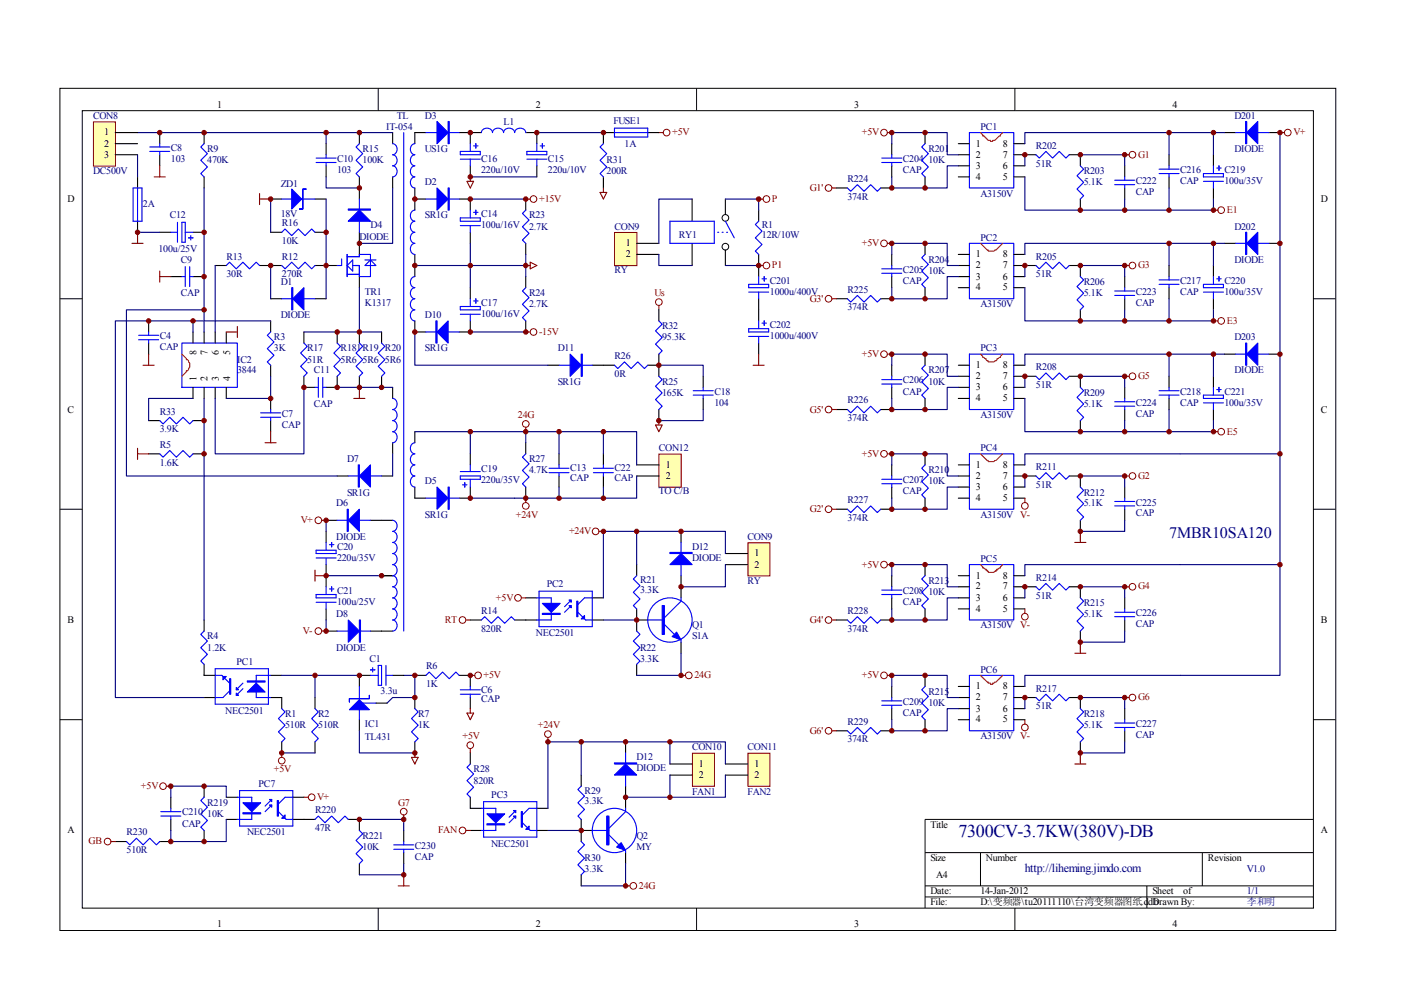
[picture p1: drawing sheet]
<svg xmlns="http://www.w3.org/2000/svg" width="297mm" height="210mm" viewBox="0 0 297 210" stroke-linecap="round" stroke-linejoin="round" font-family="sans-serif">
<defs><g id="words">
<text font-size="3.8" fill="#000080" x="203.2" y="177.5">7300CV-3.7KW(380V)-DB</text>
<text font-size="3.4" fill="#000080" x="247.9" y="114.1">7MBR10SA120</text>
<text font-size="2.5" fill="#000080" x="217.3" y="184.8">http://liheming.jimdo.com</text>
<g font-size="2.1">
<text x="46.1" y="22.9">1</text>
<text x="113.6" y="22.9">2</text>
<text x="181.1" y="22.9">3</text>
<text x="248.6" y="22.9">4</text>
<text x="22.1" y="28.7">1</text>
<text x="22.1" y="31.1">2</text>
<text x="22.1" y="33.5">3</text>
<text x="206.9" y="31.1">1</text>
<text x="206.9" y="33.5">2</text>
<text x="206.9" y="35.7">3</text>
<text x="212.6" y="35.7">6</text>
<text x="212.6" y="33.5">7</text>
<text x="212.6" y="31.1">8</text>
<text x="206.9" y="38.1">4</text>
<text x="212.6" y="38.1">5</text>
<text x="14.3" y="42.8">D</text>
<text x="280.1" y="42.8">D</text>
<text x="132.7" y="52.2">1</text>
<text x="132.7" y="54.5">2</text>
<text x="206.9" y="54.5">1</text>
<text x="206.9" y="56.9">2</text>
<text x="206.9" y="59.3">3</text>
<text x="212.6" y="59.3">6</text>
<text x="212.6" y="56.9">7</text>
<text x="212.6" y="54.5">8</text>
<text x="206.9" y="61.6">4</text>
<text x="212.6" y="61.6">5</text>
<text x="41.7" y="75.3" transform="rotate(-90 41.7 75.3)">8</text>
<text x="44" y="75.3" transform="rotate(-90 44 75.3)">7</text>
<text x="46.4" y="75.3" transform="rotate(-90 46.4 75.3)">6</text>
<text x="48.8" y="75.3" transform="rotate(-90 48.8 75.3)">5</text>
<text x="41.7" y="80.7" transform="rotate(-90 41.7 80.7)">1</text>
<text x="44" y="80.7" transform="rotate(-90 44 80.7)">2</text>
<text x="46.4" y="80.7" transform="rotate(-90 46.4 80.7)">3</text>
<text x="48.8" y="80.7" transform="rotate(-90 48.8 80.7)">4</text>
<text x="206.9" y="78.1">1</text>
<text x="206.9" y="80.4">2</text>
<text x="206.9" y="82.7">3</text>
<text x="212.6" y="82.7">6</text>
<text x="212.6" y="80.4">7</text>
<text x="212.6" y="78.1">8</text>
<text x="14.3" y="87.5">C</text>
<text x="206.9" y="85.1">4</text>
<text x="212.6" y="85.1">5</text>
<text x="280.1" y="87.5">C</text>
<text x="141.1" y="99.2">1</text>
<text x="141.1" y="101.5">2</text>
<text x="206.9" y="99.2">1</text>
<text x="206.9" y="101.5">2</text>
<text x="212.6" y="101.5">7</text>
<text x="212.6" y="99.2">8</text>
<text x="206.9" y="103.9">3</text>
<text x="206.9" y="106.2">4</text>
<text x="212.6" y="106.2">5</text>
<text x="212.6" y="103.9">6</text>
<text x="159.9" y="118">1</text>
<text x="159.9" y="120.3">2</text>
<text x="206.9" y="122.7">1</text>
<text x="206.9" y="125">2</text>
<text x="212.6" y="125">7</text>
<text x="212.6" y="122.7">8</text>
<text x="206.9" y="127.4">3</text>
<text x="206.9" y="129.7">4</text>
<text x="212.6" y="129.7">5</text>
<text x="212.6" y="127.4">6</text>
<text x="14.3" y="132.1">B</text>
<text x="280.1" y="132.1">B</text>
<text x="206.9" y="146.1">1</text>
<text x="206.9" y="148.5">2</text>
<text x="212.6" y="148.5">7</text>
<text x="212.6" y="146.1">8</text>
<text x="206.9" y="150.9">3</text>
<text x="206.9" y="153.2">4</text>
<text x="212.6" y="153.2">5</text>
<text x="212.6" y="150.9">6</text>
<text x="148.2" y="162.6">1</text>
<text x="148.2" y="164.9">2</text>
<text x="159.9" y="162.6">1</text>
<text x="159.9" y="164.9">2</text>
<text x="14.3" y="176.7">A</text>
<text x="197.3" y="175.5">Title</text>
<text x="280.1" y="176.7">A</text>
<text x="197.3" y="182.6">Size</text>
<text x="209" y="182.6">Number</text>
<text x="256.1" y="182.6">Revision</text>
<text x="197.3" y="189.6">Date:</text>
<text x="197.3" y="192">File:</text>
<text x="198.5" y="186.1">A4</text>
<text x="207.9" y="189.6">14-Jan-2012</text>
<text x="207.9" y="192">D:\变频器\tu20111110\台湾变频器图纸.ddb</text>
<text x="244.3" y="189.6">Sheet</text>
<text x="244.3" y="192">Drawn By:</text>
<text x="250.9" y="189.6">of</text>
<text x="46.1" y="196.6">1</text>
<text x="113.6" y="196.6">2</text>
<text x="181.1" y="196.6">3</text>
<text x="248.6" y="196.6">4</text>
</g>
<g font-size="2.1" fill="#000080">
<text x="19.7" y="25.2">CON8</text>
<text x="81.9" y="27.5">IT-054</text>
<text x="84.2" y="25.2">TL</text>
<text x="90.1" y="25.2">D3</text>
<text x="106.8" y="26.6">L1</text>
<text x="130" y="26.3">FUSE1</text>
<text x="207.9" y="27.5">PC1</text>
<text x="261.7" y="25.2">D201</text>
<text x="36.2" y="32">C8</text>
<text x="36.2" y="34.4">103</text>
<text x="43.9" y="32.3">R9</text>
<text x="43.9" y="34.6">470K</text>
<text x="71.5" y="34.4">C10</text>
<text x="76.9" y="32.3">R15</text>
<text x="76.9" y="34.6">100K</text>
<text x="90.1" y="32.3">US1G</text>
<text x="102" y="34.4">C16</text>
<text x="116.2" y="34.4">C15</text>
<text x="128.6" y="34.6">R31</text>
<text x="132.4" y="31.1">1A</text>
<text x="191.4" y="34.4">C204</text>
<text x="196.8" y="32.3">R201</text>
<text x="196.8" y="34.6">10K</text>
<text x="219.6" y="31.5">R202</text>
<text x="219.6" y="35.3">51R</text>
<text x="261.7" y="32.3">DIODE</text>
<text x="19.7" y="36.9">DC500V</text>
<text x="59.5" y="39.6">ZD1</text>
<text x="71.5" y="36.7">103</text>
<text x="90.1" y="39.3">D2</text>
<text x="102" y="36.7">220u/10V</text>
<text x="116.2" y="36.7">220u/10V</text>
<text x="128.6" y="36.9">200R</text>
<text x="179.7" y="38.6">R224</text>
<text x="191.4" y="36.7">CAP</text>
<text x="207.9" y="41.7">A3150V</text>
<text x="229.8" y="36.9">R203</text>
<text x="229.8" y="39.3">5.1K</text>
<text x="240.8" y="39">C222</text>
<text x="240.8" y="41.4">CAP</text>
<text x="250.2" y="36.7">C216</text>
<text x="250.2" y="39">CAP</text>
<text x="259.6" y="36.7">C219</text>
<text x="259.6" y="39">100u/35V</text>
<text x="30.3" y="43.8">2A</text>
<text x="36" y="46.3">C12</text>
<text x="59.5" y="46.1">18V</text>
<text x="90.1" y="46.3">SR1G</text>
<text x="102" y="46.1">C14</text>
<text x="112.2" y="46.3">R23</text>
<text x="179.7" y="42.3">374R</text>
<text x="33.6" y="53.4">100u/25V</text>
<text x="59.8" y="48">R16</text>
<text x="59.8" y="51.7">10K</text>
<text x="76.2" y="50.8">DIODE</text>
<text x="78.6" y="48.4">D4</text>
<text x="102" y="48.4">100u/16V</text>
<text x="112.2" y="48.7">2.7K</text>
<text x="130.3" y="48.7">CON9</text>
<text x="143.9" y="50.6">RY1</text>
<text x="161.5" y="48.4">R1</text>
<text x="161.5" y="50.6">12R/10W</text>
<text x="207.9" y="51.1">PC2</text>
<text x="261.7" y="48.7">D202</text>
<text x="38.4" y="55.7">C9</text>
<text x="48" y="55">R13</text>
<text x="48" y="58.8">30R</text>
<text x="59.8" y="55">R12</text>
<text x="59.8" y="58.8">270R</text>
<text x="130.3" y="57.8">RY</text>
<text x="191.4" y="57.8">C205</text>
<text x="196.8" y="55.7">R204</text>
<text x="196.8" y="58.1">10K</text>
<text x="219.6" y="55">R205</text>
<text x="219.6" y="58.8">51R</text>
<text x="261.7" y="55.7">DIODE</text>
<text x="38.4" y="62.8">CAP</text>
<text x="59.5" y="60.5">D1</text>
<text x="77.4" y="62.5">TR1</text>
<text x="77.4" y="64.9">K1317</text>
<text x="102" y="64.9">C17</text>
<text x="112.2" y="62.8">R24</text>
<text x="112.2" y="65.1">2.7K</text>
<text x="163.2" y="60.2">C201</text>
<text x="163.2" y="62.5">1000u/400V</text>
<text x="179.7" y="62.1">R225</text>
<text x="179.7" y="65.8">374R</text>
<text x="191.4" y="60.2">CAP</text>
<text x="207.9" y="65.1">A3150V</text>
<text x="229.8" y="60.5">R206</text>
<text x="229.8" y="62.8">5.1K</text>
<text x="240.8" y="62.5">C223</text>
<text x="240.8" y="64.9">CAP</text>
<text x="250.2" y="60.2">C217</text>
<text x="250.2" y="62.5">CAP</text>
<text x="259.6" y="60.2">C220</text>
<text x="259.6" y="62.5">100u/35V</text>
<text x="33.9" y="71.9">C4</text>
<text x="59.5" y="67.5">DIODE</text>
<text x="90.1" y="67.5">D10</text>
<text x="102" y="67.2">100u/16V</text>
<text x="140.4" y="69.8">R32</text>
<text x="163.2" y="69.6">C202</text>
<text x="163.2" y="71.9">1000u/400V</text>
<text x="33.9" y="74.3">CAP</text>
<text x="50.3" y="76.9">IC2</text>
<text x="58.1" y="72.2">R3</text>
<text x="58.1" y="74.5">3K</text>
<text x="65.1" y="74.5">R17</text>
<text x="65.1" y="76.9">51R</text>
<text x="72.2" y="74.5">R181R19 R20</text>
<text x="72.2" y="76.9">5R6</text>
<text x="76.9" y="76.9">5R6</text>
<text x="81.6" y="76.9">5R6</text>
<text x="90.1" y="74.5">SR1G</text>
<text x="118.3" y="74.5">D11</text>
<text x="130.3" y="76.1">R26</text>
<text x="140.4" y="72.2">95.3K</text>
<text x="207.9" y="74.5">PC3</text>
<text x="261.7" y="72.2">D203</text>
<text x="50.3" y="79.2">3844</text>
<text x="66.5" y="79.2">C11</text>
<text x="118.3" y="81.5">SR1G</text>
<text x="130.3" y="79.9">0R</text>
<text x="140.4" y="81.5">R25</text>
<text x="140.4" y="83.9">165K</text>
<text x="151.5" y="83.7">C18</text>
<text x="191.4" y="81.3">C206</text>
<text x="191.4" y="83.7">CAP</text>
<text x="196.8" y="79.2">R207</text>
<text x="196.8" y="81.5">10K</text>
<text x="219.6" y="78.5">R208</text>
<text x="219.6" y="82.3">51R</text>
<text x="229.8" y="83.9">R209</text>
<text x="250.2" y="83.7">C218</text>
<text x="259.6" y="83.7">C221</text>
<text x="261.7" y="79.2">DIODE</text>
<text x="33.9" y="87.9">R33</text>
<text x="59.8" y="88.4">C7</text>
<text x="66.5" y="86.3">CAP</text>
<text x="151.5" y="86">104</text>
<text x="179.7" y="85.5">R226</text>
<text x="179.7" y="89.3">374R</text>
<text x="207.9" y="88.6">A3150V</text>
<text x="229.8" y="86.3">5.1K</text>
<text x="240.8" y="86">C224</text>
<text x="240.8" y="88.4">CAP</text>
<text x="250.2" y="86">CAP</text>
<text x="259.6" y="86">100u/35V</text>
<text x="33.9" y="91.6">3.9K</text>
<text x="33.9" y="94.9">R5</text>
<text x="59.8" y="90.7">CAP</text>
<text x="139.7" y="95.7">CON12</text>
<text x="207.9" y="95.7">PC4</text>
<text x="33.9" y="98.7">1.6K</text>
<text x="73.6" y="98">D7</text>
<text x="102" y="100.1">C19</text>
<text x="112.2" y="98">R27</text>
<text x="112.2" y="100.3">4.7K</text>
<text x="120.9" y="99.9">C13</text>
<text x="130.3" y="99.9">C22</text>
<text x="196.8" y="100.3">R210</text>
<text x="219.6" y="99.7">R211</text>
<text x="71.3" y="107.4">D6</text>
<text x="73.6" y="105.1">SR1G</text>
<text x="90.1" y="102.7">D5</text>
<text x="102" y="102.5">220u/35V</text>
<text x="120.9" y="102">CAP</text>
<text x="130.3" y="102">CAP</text>
<text x="139.7" y="104.8">TO C/B</text>
<text x="179.7" y="106.7">R227</text>
<text x="191.4" y="102.5">C207</text>
<text x="191.4" y="104.8">CAP</text>
<text x="196.8" y="102.7">10K</text>
<text x="219.6" y="103.4">51R</text>
<text x="229.8" y="105.1">R212</text>
<text x="229.8" y="107.4">5.1K</text>
<text x="240.8" y="107.2">C225</text>
<text x="90.1" y="109.7">SR1G</text>
<text x="179.7" y="110.4">374R</text>
<text x="207.9" y="109.7">A3150V V-</text>
<text x="240.8" y="109.5">CAP</text>
<text x="71.3" y="114.5">DIODE</text>
<text x="71.5" y="116.6">C20</text>
<text x="71.5" y="118.9">220u/35V</text>
<text x="146.7" y="116.6">D12</text>
<text x="146.7" y="118.9">DIODE</text>
<text x="158.5" y="114.5">CON9</text>
<text x="207.9" y="119.1">PC5</text>
<text x="71.5" y="125.9">C21</text>
<text x="115.9" y="124.6">PC2</text>
<text x="135.7" y="123.6">R21</text>
<text x="135.7" y="125.7">3.3K</text>
<text x="158.5" y="123.9">RY</text>
<text x="191.4" y="125.9">C208</text>
<text x="196.8" y="123.9">R213</text>
<text x="219.6" y="123.1">R214</text>
<text x="71.3" y="130.9">D8</text>
<text x="71.5" y="128.3">100u/25V</text>
<text x="102" y="130.1">R14</text>
<text x="179.7" y="130.1">R228</text>
<text x="191.4" y="128.3">CAP</text>
<text x="196.8" y="126.2">10K</text>
<text x="219.6" y="126.9">51R</text>
<text x="229.8" y="128.5">R215</text>
<text x="229.8" y="130.9">5.1K</text>
<text x="240.8" y="130.7">C226</text>
<text x="43.9" y="135.6">R4</text>
<text x="43.9" y="137.9">1.2K</text>
<text x="71.3" y="137.9">DIODE</text>
<text x="102" y="134">820R</text>
<text x="113.6" y="134.9">NEC2501</text>
<text x="135.7" y="137.9">R22</text>
<text x="146.7" y="133.2">Q1</text>
<text x="146.7" y="135.6">S1A</text>
<text x="179.7" y="134">374R</text>
<text x="207.9" y="133.2">A3150V V-</text>
<text x="240.8" y="133">CAP</text>
<text x="50.1" y="141">PC1</text>
<text x="78.3" y="140.3">C1</text>
<text x="90.3" y="141.9">R6</text>
<text x="135.7" y="140.3">3.3K</text>
<text x="207.9" y="142.6">PC6</text>
<text x="80.7" y="147.1">3.3u</text>
<text x="90.3" y="145.7">1K</text>
<text x="102" y="146.8">C6</text>
<text x="102" y="148.9">CAP</text>
<text x="191.4" y="149.5">C209</text>
<text x="196.8" y="147.3">R215</text>
<text x="196.8" y="149.7">10K</text>
<text x="219.6" y="146.7">R217</text>
<text x="47.8" y="151.3">NEC2501</text>
<text x="60.5" y="152">R1</text>
<text x="60.5" y="154.4">510R</text>
<text x="67.5" y="152">R2</text>
<text x="67.5" y="154.4">510R</text>
<text x="77.4" y="154.1">IC1</text>
<text x="88.6" y="152">R7</text>
<text x="88.6" y="154.4">1K</text>
<text x="179.7" y="153.7">R229</text>
<text x="191.4" y="151.8">CAP</text>
<text x="219.6" y="150.4">51R</text>
<text x="229.8" y="152">R218</text>
<text x="229.8" y="154.4">5.1K</text>
<text x="240.8" y="154.1">C227</text>
<text x="77.4" y="157">TL431</text>
<text x="135" y="161.2">D12</text>
<text x="146.7" y="159.1">CON10</text>
<text x="158.5" y="159.1">CON11</text>
<text x="179.7" y="157.4">374R</text>
<text x="207.9" y="156.7">A3150V V-</text>
<text x="240.8" y="156.5">CAP</text>
<text x="54.8" y="166.8">PC7</text>
<text x="100.4" y="163.8">R28</text>
<text x="100.4" y="166.1">820R</text>
<text x="135" y="163.5">DIODE</text>
<text x="38.6" y="172.9">C210</text>
<text x="43.9" y="170.8">R219</text>
<text x="43.9" y="173.2">10K</text>
<text x="66.8" y="172.5">R220</text>
<text x="104.1" y="169.2">PC3</text>
<text x="124" y="168.2">R29</text>
<text x="124" y="170.4">3.3K</text>
<text x="146.7" y="168.5">FAN1</text>
<text x="158.5" y="168.5">FAN2</text>
<text x="26.8" y="177.1">R230</text>
<text x="38.6" y="175.3">CAP</text>
<text x="52.4" y="177.1">NEC2501</text>
<text x="66.8" y="176.2">47R</text>
<text x="76.9" y="177.9">R221</text>
<text x="104.1" y="179.5">NEC2501</text>
<text x="135" y="177.9">Q2</text>
<text x="26.8" y="180.9">510R</text>
<text x="76.9" y="180.2">10K</text>
<text x="88" y="180">C230</text>
<text x="88" y="182.3">CAP</text>
<text x="124" y="182.6">R30</text>
<text x="124" y="184.9">3.3K</text>
<text x="135" y="180.2">MY</text>
<text x="264.3" y="184.9">V1.0</text>
<text x="264.3" y="189.6">1/1</text>
<text x="264.3" y="192">李和明</text>
</g>
<g font-size="2.1" fill="#800000">
<text x="142.5" y="28.7">+5V</text>
<text x="182.7" y="28.7">+5V</text>
<text x="274.2" y="28.7">V+</text>
<text x="241.3" y="33.5">G1</text>
<text x="171.7" y="40.5">G1'</text>
<text x="114.3" y="42.8">+15V</text>
<text x="163.7" y="42.8">P</text>
<text x="260.1" y="45.1">E1</text>
<text x="182.7" y="52.2">+5V</text>
<text x="163.7" y="56.9">P1</text>
<text x="241.3" y="56.9">G3</text>
<text x="138.8" y="62.8">Us</text>
<text x="171.7" y="63.9">G3'</text>
<text x="114.3" y="71">-15V</text>
<text x="260.1" y="68.7">E3</text>
<text x="182.7" y="75.7">+5V</text>
<text x="241.3" y="80.4">G5</text>
<text x="109.8" y="88.6">24G</text>
<text x="171.7" y="87.5">G5'</text>
<text x="260.1" y="92.1">E5</text>
<text x="182.7" y="96.9">+5V</text>
<text x="241.3" y="101.5">G2</text>
<text x="63.8" y="110.9">V+</text>
<text x="109.4" y="109.7">+24V</text>
<text x="120.6" y="113.3">+24V</text>
<text x="171.7" y="108.6">G2'</text>
<text x="182.7" y="120.3">+5V</text>
<text x="241.3" y="125">G4</text>
<text x="105.2" y="127.4">+5V</text>
<text x="64.2" y="134.4">V-</text>
<text x="94.3" y="132.1">RT</text>
<text x="171.7" y="132.1">G4'</text>
<text x="102.5" y="143.8">+5V</text>
<text x="147.2" y="143.8">24G</text>
<text x="182.7" y="143.8">+5V</text>
<text x="241.3" y="148.5">G6</text>
<text x="114" y="154.4">+24V</text>
<text x="171.7" y="155.5">G6'</text>
<text x="98" y="156.7">+5V</text>
<text x="29.9" y="167.3">+5V</text>
<text x="58.1" y="163.8">+5V</text>
<text x="67.2" y="169.6">V+</text>
<text x="84.4" y="170.8">G7</text>
<text x="18.8" y="179">GB</text>
<text x="92.9" y="176.7">FAN</text>
<text x="135.5" y="188.4">24G</text>
</g>
</g></defs>
<g fill="none" stroke="#000" stroke-width=".21">
<path d="M12.7 18.7h270.5v178.6h-270.5zM80.2 18.7v4.7M147.7 18.7v4.7M215.2 18.7v4.7M17.4 23.5h261.1v169h-261.1zM12.7 63.3h4.7M278.4 63.3h4.7M12.7 108h4.7M278.4 108h4.7M12.7 152.6h4.7M278.4 152.6h4.7M278.4 173.7h-82.3v18.8"/>
<path d="M80.2 192.5v4.7M147.7 192.5v4.7M196.1 180.8h82.3M196.1 187.8h82.3M196.1 190.2h82.3M207.9 180.8v7M215.2 192.5v4.7M243.2 187.8v4.7M254.9 180.8v7"/>
</g>
<g fill="none" stroke="#00f" stroke-width=".23">
<path d="M28.2 39.9h1.9v7h-1.9zM29.2 39.9v7M43.3 30.5l-.7 .7 1.4 1.4-1.4 1.4 1.4 1.4-1.4 1.4 .7 .7M67 33.5h4.3M67 34.5h4.3M69.1 32.8v.7M69.1 34.5v.7M76.2 30.5l-.7 .7 1.4 1.4-1.4 1.4 1.4 1.4-1.4 1.4 .7 .7M83.2 30.5a1.2 1.2 0 0 1 1 1.1 1.2 1.2 0 0 1-1 1.2 1.2 1.2 0 0 1 1 1.2 1.2 1.2 0 0 1-1 1.2 1.2 1.2 0 0 1 1 1.1 1.2 1.2 0 0 1-1 1.2M85.6 28.1v105.7M88 30.5a1.21 1.21 0 0 0-1 1.1 1.21 1.21 0 0 0 1 1.2 1.2 1.2 0 0 0-1 1.2 1.2 1.2 0 0 0 1 1.2 1.2 1.2 0 0 0-1 1.1 1.2 1.2 0 0 0 1 1.2 1.2 1.2 0 0 0-1 1.2 1.2 1.2 0 0 0 1 1.2M90.3 28.1h7.1"/>
<path d="M97.6 32.1h4.2v.7h-4.2zM97.6 33.7h4.2M99.7 30.5v1.6M99.7 33.7v1.5M100.4 30.9h1M100.9 30.5v.9M102.1 28.1a1.21 1.21 0 0 1 1.1-.9 1.21 1.21 0 0 1 1.2 .9 1.2 1.2 0 0 1 1.2-.9 1.2 1.2 0 0 1 1.2 .9 1.21 1.21 0 0 1 1.1-.9 1.21 1.21 0 0 1 1.2 .9 1.21 1.21 0 0 1 1.2-.9 1.21 1.21 0 0 1 1.2 .9M111.7 33.7h4.2M111.7 32.1h4.2v.7h-4.2zM113.8 30.5v1.6M113.8 33.7v1.5M114.5 30.9h1"/>
<path d="M115 30.5v.9M127.9 30.5l-.7 .7 1.4 1.4-1.4 1.4 1.4 1.4-1.4 1.4 .7 .7M36.2 49.3h1.4M37.6 47.1v4.3M38.6 47.1h.7v4.3h-.7zM38.6 58.6h.7M39.3 49.3h1.6M39.3 56.5v4.3M40 50.4h.9M40.2 58.6h.7M40.2 56.5v4.3M40.4 50v.9"/>
<path d="M48 56.3l.7-.7 1.4 1.4 1.4-1.4 1.4 1.4 1.4-1.4 .7 .7M59.7 56.3l.7 .7 1.4-1.4 1.5 1.4 1.4-1.4 1.4 1.4 .7-.7M59.7 49.3l.7-.8 1.4 1.5 1.5-1.5 1.4 1.5 1.4-1.5 .7 .8M59.7 42.2h7.1M72.4 54.9v1.4h-.9M73.6 54.4h2.6v-.5h2.3v4.7h-2.3v-2.3h-1.4M73.6 53.9v4.7M73.6 58.2h2.6M73.6 56.3l1.2-1.2v2.4zM76.2 42.2v7.1M77.4 56.3l1.1-1.2 1.2 1.2zM77.4 55.1h2.3"/>
<path d="M88 44.6a1.2 1.2 0 0 0-1 1.1 1.2 1.2 0 0 0 1 1.2 1.21 1.21 0 0 0-1 1.2 1.21 1.21 0 0 0 1 1.2 1.2 1.2 0 0 0-1 1.1 1.2 1.2 0 0 0 1 1.2 1.2 1.2 0 0 0-1 1.2 1.2 1.2 0 0 0 1 1.1M88 58.6a1.2 1.2 0 0 0-1 1.2 1.2 1.2 0 0 0 1 1.2 1.2 1.2 0 0 0-1 1.2 1.2 1.2 0 0 0 1 1.1 1.2 1.2 0 0 0-1 1.2 1.2 1.2 0 0 0 1 1.2M90.3 42.2h7.1M97.6 46.2h4.2v.7h-4.2zM97.6 47.8h4.2M99.7 44.6v1.6M99.7 47.8v1.5M100.4 45h1M100.9 44.6v.9M111.5 44.6l-.7 .7 1.4 1.4-1.4 1.4 1.4 1.4-1.4 1.4 .7 .7M29.4 71.1h4.2M29.4 72h4.2"/>
<path d="M31.5 70.4v.7M31.5 72v.7M38.6 72.7h11.7v9.4h-11.7zM57.4 70.4l-.7 .7 1.4 1.4-1.4 1.4 1.4 1.4-1.4 1.4 .7 .7M59.7 63.3h7.1M64.4 72.7l.7 .7-1.4 1.5 1.4 1.4-1.4 1.4 1.4 1.4-.7 .7M71.5 72.7l.7 .7-1.4 1.5 1.4 1.4-1.4 1.4 1.4 1.4-.7 .7M76.2 72.7l.7 .7-1.4 1.5 1.4 1.4-1.4 1.4 1.4 1.4-.7 .7M80.9 72.7l.7 .7-1.4 1.5 1.4 1.4-1.4 1.4 1.4 1.4-.7 .7M88 65.7a1.2 1.2 0 0 0-1 1.2 1.2 1.2 0 0 0 1 1.1M90.3 70.4h7.1M97.6 65h4.2v.7h-4.2z"/>
<path d="M97.6 66.6h4.2M99.7 63.3v1.7M99.7 66.6v1.4M100.4 63.8h1M100.9 63.3v1M111.5 61l-.7 .7 1.4 1.4-1.4 1.4 1.4 1.4-1.4 1.4 .7 .7M118.5 77.4h7.1M130.3 77.4l.7 .7 1.4-1.4 1.4 1.4 1.4-1.4 1.4 1.4 .7-.7M139.7 68l.7 .7-1.4 1.5 1.4 1.4-1.4 1.4 1.4 1.4-.7 .7M139.7 79.8l.7 .7-1.4 1.4 1.4 1.4-1.4 1.4 1.4 1.4-.7 .7M33.9 89.2l.7 .7 1.4-1.4 1.4 1.4 1.4-1.4 1.4 1.4 .7-.7M33.9 96.2l.7 .7 1.4-1.4 1.4 1.4 1.4-1.4 1.4 1.4 .7-.7"/>
<path d="M55.3 87.5h4.2M55.3 88.5h4.2M57.4 86.8v.7M57.4 88.5v.7M66.8 82.1h.7M67.5 80v4.2M68.4 82.1h.7M68.4 80v4.2M83.2 84.5a1.2 1.2 0 0 1 1 1.2 1.2 1.2 0 0 1-1 1.1 1.2 1.2 0 0 1 1 1.2 1.2 1.2 0 0 1-1 1.2 1.2 1.2 0 0 1 1 1.2 1.2 1.2 0 0 1-1 1.1 1.2 1.2 0 0 1 1 1.2 1.2 1.2 0 0 1-1 1.2M88 96.2a1.2 1.2 0 0 0-1 1.2 1.2 1.2 0 0 0 1 1.2 1.2 1.2 0 0 0-1 1.1 1.2 1.2 0 0 0 1 1.2 1.2 1.2 0 0 0-1 1.2 1.2 1.2 0 0 0 1 1.2M88 93.9a1.2 1.2 0 0 0-1 1.2 1.2 1.2 0 0 0 1 1.1M97.6 100h4.2"/>
<path d="M99.7 98.6v1.4M111.5 96.2l-.7 .7 1.4 1.4-1.4 1.4 1.4 1.5-1.4 1.4 .7 .7M147 83.8h4.2M147 82.8h4.2M149.1 82.1v.7M149.1 83.8v.7M73.8 100.9h7.1M90.3 105.6h7.1M97.6 100.9h4.2v.7h-4.2zM98.1 102.8h.9M98.5 102.3v1M99.7 101.6v1.7"/>
<path d="M43.3 133.8l-.7 .7 1.4 1.4-1.4 1.4 1.4 1.4-1.4 1.4 .7 .8M45.6 141.8h11.3v7.5h-11.3zM45.6 143.2h1.4l1.7 1.6M48.7 146.5l-1.4 1.4h-1.7M51.5 144.8l-1.4 1.5M51.5 146l-1.4 1.4M57.4 143.2h-3.1v4.7h3.1M59.7 150.2l.7 .7-1.4 1.5 1.4 1.4-1.4 1.4 1.4 1.4-.7 .7M66.8 150.2l.7 .7-1.4 1.5 1.4 1.4-1.4 1.4 1.4 1.4-.7 .7M76.2 145.5v7.1M76.4 149.1h3.3M88 150.2l.7 .7-1.5 1.5 1.5 1.4-1.5 1.4 1.5 1.4-.7 .7"/>
<path d="M90.3 143.2l.7-.7 1.4 1.4 1.4-1.4 1.4 1.4 1.5-1.4 .7 .7M99.7 162l-.7 .7 1.4 1.4-1.4 1.4 1.4 1.4-1.4 1.4 .7 .7M102.1 171.4h3v4.7h-3M102.5 170h11.3v7.5h-11.3zM109.4 173l-1.5 1.4M109.4 171.9l-1.5 1.4M110.8 174.4l1.6 1.7h1.4M113.8 171.4h-1.6l-1.4 1.4M123.2 166.7l-.7 .7 1.4 1.4-1.4 1.4 1.4 1.4-1.4 1.4 .7 .7M123.2 178.4l.7 .7-1.4 1.4 1.4 1.5-1.4 1.4 1.4 1.4-.7 .7M125.6 176.1h3.5M129.1 177l2.1 2.1"/>
<path d="M132.6 171.4v.7l-3.5 3.5M132.6 180.3v.5"/>
<circle cx="130.3" cy="176.1" r="4.7"/>
</g>
<g fill="none" stroke="#000" stroke-width=".23">
<path d="M29.2 37.5v2.4M43.3 28.1v2.4M43.3 37.5v2.4M69.1 30.5v2.3M69.1 35.2v2.3M76.2 28.1v2.4M76.2 37.5v4.7M83.2 28.1v2.4M83.2 37.5v2.4M88 39.9v4.7M90.3 28.1h-2.3v2.4M97.4 28.1h4.7"/>
<path d="M99.7 28.1v2.4M99.7 35.2v2.3M111.5 28.1h2.3v2.4M113.8 35.2v2.3M127.9 28.1v2.4M127.9 37.5v2.4M29.2 46.9v2.4M33.9 49.3h2.3M36.2 58.6h2.4M40.9 49.3h2.4M40.9 58.6h2.4M45.6 56.3h2.4"/>
<path d="M55 56.3h4.7M57.4 49.3h2.3M57.4 42.2h2.3M66.8 56.3h4.7M66.8 49.3h2.3M66.8 42.2h2.3M76.2 49.3v4.6M76.2 58.6v2.4M88 53.9v4.7M88 42.2h2.3M97.4 42.2h2.3v2.4M99.7 49.3v2.3"/>
<path d="M111.5 42.2v2.4M111.5 51.6v2.3M111.5 58.6v2.4M31.5 68v2.4M31.5 72.7v2.4M40.9 70.4v2.3M43.3 70.4v2.3M45.6 70.4v2.3M48 70.4v2.3M57.4 63.3h2.3M57.4 68v2.4M57.4 77.4v2.4"/>
<path d="M64.4 70.4v2.3M64.4 79.8v2.3h2.4M66.8 63.3h2.3M71.5 70.4v2.3M71.5 79.8v2.3h-2.4M76.2 70.4v2.3M76.2 79.8v2.3M80.9 70.4v2.3M80.9 79.8v2.3M88 68v2.4h2.3M99.7 68v2.4h-2.3M99.7 61v2.3"/>
<path d="M111.5 68v2.4M116.2 77.4h2.3M125.6 77.4h4.7M137.3 77.4h2.4M139.7 65.7v2.3M139.7 75.1v4.7M149.1 79.8v2.3M31.5 89.2h2.4M31.5 96.2h2.4M40.9 82.1v2.4M40.9 89.2h2.4M40.9 96.2h2.4"/>
<path d="M43.3 82.1v2.4M45.6 82.1v2.4M48 82.1v2.4M57.4 84.5v2.3M57.4 89.2v2.3M83.2 82.1v2.4M83.2 93.9v2.3M88 91.5v2.4M99.7 96.2v2.4M111.5 93.9v2.3M139.7 86.8v2.4M149.1 84.5v2.3"/>
<path d="M71.5 100.9h2.3M80.9 100.9h2.3M88 103.3v2.3h2.3M99.7 103.3v2.3h-2.3M111.5 103.3v2.3M43.3 131.5v2.3M43.3 140.9v2.3h2.3M43.3 147.9h2.3M57.4 147.9h2.3v2.3M57.4 143.2h2.3M59.7 157.3v2.3M66.8 147.9v2.3"/>
<path d="M66.8 157.3v2.3M76.2 143.2v2.3M76.2 152.6v2.3M79.7 149.1h2.4M88 147.9v2.3M88 157.3v2.3M88 143.2h2.3M97.4 143.2h2.3M99.7 159.6v2.4M99.7 169v2.4h2.4M99.7 176.1h2.4M113.8 171.4h2.4"/>
<path d="M113.8 176.1h2.4M123.2 164.3v2.4M123.2 173.7v4.7M123.2 176.1h2.4M132.6 169v2.4M123.2 185.5v2.3M132.6 180.8v2.3"/>
</g>
<path d="M38.6 75.1l.9 .9v.3a1.16 1.16 0 0 1 .5 1.8v.3l-.3 .2h-.2v.2l-.9 1" fill="none" stroke="#f00" stroke-width=".23"/>
<g fill="#00f" stroke="#00f" stroke-width=".23">
<path d="M73.8 46.9l2.4-2.3 2.3 2.3z"/>
<path d="M62.1 63.3l2.3-2.3v4.7z"/>
<path d="M61.8 40.1l2.2 2.1-2.2 2.1z"/>
<path d="M52.4 146.7l1.9-1.9 1.9 1.9z"/>
<path d="M50.1 147l.5 .4h-.5z"/>
<path d="M50.1 145.8l.5 .5h-.5z"/>
<path d="M47.3 143.4h.7l-.7 .7z"/>
<path d="M76.2 100.9l2.3-2.3v4.7z"/>
<path d="M74.1 150.5l2.1-2.1 2.1 2.1z"/>
<path d="M92.7 25.8l2.3 2.3-2.3 2.4z"/>
<path d="M92.7 39.9l2.3 2.3-2.3 2.4z"/>
<path d="M95 68v4.7l-2.3-2.3z"/>
<path d="M92.7 103.3l2.3 2.3-2.3 2.4z"/>
<path d="M120.9 75.1l2.3 2.3-2.3 2.4z"/>
<path d="M103.2 172.6h3.8l-1.9 1.8z"/>
<path d="M108.9 171.9h.5v.4z"/>
<path d="M108.9 173h.5v.5z"/>
<path d="M112.2 175.1v.7h-.7z"/>
<path d="M130.8 179.6l.9-.9 .9 1.6z"/>
<path d="M73.8 44.3h4.7v.3h-4.7z" fill-rule="evenodd"/>
<path d="M61.8 61h.3v4.7h-.3z" fill-rule="evenodd"/>
<path d="M64.2 40.1v4.2h-.7h.7v-4.2h.7z" fill-rule="evenodd"/>
<path d="M52.4 144.4h3.8v.2h-3.8z" fill-rule="evenodd"/>
<path d="M48.7 143.9h.2v3.3h-.2z" fill-rule="evenodd"/>
<path d="M76 98.6h.2v4.7h-.2z" fill-rule="evenodd"/>
<path d="M74.1 148.1v.7v-.7h4.2v-.7v.7z" fill-rule="evenodd"/>
<path d="M95 25.8h.2v4.7h-.2z" fill-rule="evenodd"/>
<path d="M95 39.9h.2v4.7h-.2z" fill-rule="evenodd"/>
<path d="M92.4 68h.3v4.7h-.3z" fill-rule="evenodd"/>
<path d="M95 103.3h.2v4.7h-.2z" fill-rule="evenodd"/>
<path d="M123.2 75.1h.3v4.7h-.3z" fill-rule="evenodd"/>
<path d="M103.2 174.7h3.8v.2h-3.8z" fill-rule="evenodd"/>
<path d="M110.5 172.1h.3v3.3h-.3z" fill-rule="evenodd"/>
<path d="M128.6 173h.5v6.1h-.5z" fill-rule="evenodd"/>
</g>
<g fill="none" stroke="#800000" stroke-width=".23">
<path d="M99 38.4h1.4l-.7 1.5zM99.7 37.5v.9M127.9 39.9v.9M139.7 28.1h.9M28 51.6h2.3M29.2 49.3v2.3M33.9 57.5v2.3M33.9 58.6h2.3M111.5 42.2h.9M111.5 56.3h.9M112.4 55.6l1.4 .7-1.4 .7zM127.2 40.8h1.4l-.7 1.4z"/>
<path d="M30.3 77.4h2.4M31.5 75.1v2.3M48 70.4h2.3M50.3 69.2v2.4M111.5 70.4h.9M139.7 64.8v.9M29.2 95.1v2.3M29.2 96.2h2.3M56.2 93.9h2.4M57.4 91.5v2.4M75 84.5h2.4M76.2 82.1v2.4"/>
<path d="M111.5 90.6v.9M139 90.1h1.4l-.7 1.4zM139.7 89.2v.9M111.5 105.6v1M59.7 159.6v1M88 159.6v1M99.7 143.2h1M87.2 160.6h1.5l-.7 1.4z"/>
</g>
<g fill="none" stroke="#000080" stroke-width=".23">
<path d="M29.2 28.1h54M43.3 39.9v30.5M69.1 37.5v2.4h7.1M69.1 28.1v2.4M83.2 39.9v11.7h-7M29.2 49.3h4.7M45.6 56.3v14.1M57.4 42.2v7.1M57.4 56.3v7M69.1 42.2v21.1M88 56.3h23.5M99.7 42.2h11.8"/>
<path d="M99.7 51.6v9.4M111.5 53.9v4.7M40.9 68h-16.4v79.9h18.8M43.3 65.7h-16.5v35.2h44.7M57.4 68h-16.5v2.4M57.4 79.8v4.7h-9.4M64.4 70.4h16.5M76.2 61v9.4M88 70.4v7h28.2M99.7 70.4h11.8M139.7 77.4h9.4v2.4M40.9 84.5h-9.4v4.7"/>
<path d="M43.3 84.5v47M64.4 82.1v14.1h-18.8v-11.7M71.5 82.1h11.7M83.2 96.2v4.7M88 91.5h23.5M99.7 91.5v4.7M149.1 86.8v2.4h-9.4M99.7 105.6h9.4M59.7 143.2h7.1v4.7M59.7 159.6h7.1M66.8 143.2h9.4M76.2 154.9v4.7h11.8"/>
<path d="M85.6 143.2h2.4v4.7h-4.8l-1.1 1.2"/>
</g>
<g fill="#800000" stroke="#800000" stroke-width=".21">
<circle cx="76.2" cy="51.6" r=".47"/>
<circle cx="76.2" cy="39.9" r=".47"/>
<circle cx="76.2" cy="28.1" r=".47"/>
<circle cx="69.1" cy="28.1" r=".47"/>
<circle cx="69.1" cy="56.3" r=".47"/>
<circle cx="69.1" cy="49.3" r=".47"/>
<circle cx="57.4" cy="56.3" r=".47"/>
<circle cx="43.3" cy="28.1" r=".47"/>
<circle cx="76.2" cy="70.4" r=".47"/>
<circle cx="71.5" cy="82.1" r=".47"/>
<circle cx="64.4" cy="82.1" r=".47"/>
<circle cx="57.4" cy="84.5" r=".47"/>
<circle cx="71.5" cy="70.4" r=".47"/>
<circle cx="80.9" cy="82.1" r=".47"/>
<circle cx="43.3" cy="65.7" r=".47"/>
<circle cx="43.3" cy="49.3" r=".47"/>
<circle cx="43.3" cy="58.6" r=".47"/>
<circle cx="111.5" cy="42.2" r=".47"/>
<circle cx="88" cy="42.2" r=".47"/>
<circle cx="99.7" cy="42.2" r=".47"/>
<circle cx="88" cy="56.3" r=".47"/>
<circle cx="99.7" cy="56.3" r=".47"/>
<circle cx="111.5" cy="56.3" r=".47"/>
<circle cx="111.5" cy="70.4" r=".47"/>
<circle cx="99.7" cy="70.4" r=".47"/>
<circle cx="139.7" cy="77.4" r=".47"/>
<circle cx="88" cy="70.4" r=".47"/>
<circle cx="139.7" cy="89.2" r=".47"/>
</g>
<g fill="none" stroke="#800000" stroke-width=".21">
<circle cx="141.3" cy="28.1" r=".71"/>
<circle cx="113.1" cy="42.2" r=".7"/>
<circle cx="113.1" cy="70.4" r=".7"/>
<circle cx="139.7" cy="64" r=".71"/>
<circle cx="111.5" cy="89.9" r=".7"/>
<circle cx="111.5" cy="107.3" r=".71"/>
<circle cx="101.4" cy="143.2" r=".71"/>
<circle cx="59.7" cy="161.3" r=".7"/>
</g>
<path d="M146.9 159.8h4.6v6.9h-4.6z" fill="#ffffb0"/>
<g fill="none" stroke="#800000" stroke-width=".21">
<path d="M146.8 159.7h4.7v7h-4.7z"/>
<circle cx="175.7" cy="39.9" r=".7"/>
<circle cx="187.4" cy="28.1" r=".7"/>
<circle cx="240.1" cy="32.8" r=".71"/>
<circle cx="273" cy="28.1" r=".71"/>
<circle cx="187.4" cy="51.6" r=".71"/>
<circle cx="240.1" cy="56.3" r=".71"/>
<circle cx="258.9" cy="44.6" r=".7"/>
<circle cx="175.7" cy="63.3" r=".7"/>
<circle cx="187.4" cy="75.1" r=".7"/>
<circle cx="240.1" cy="79.8" r=".71"/>
<circle cx="258.9" cy="68" r=".71"/>
<circle cx="175.7" cy="86.8" r=".7"/>
<circle cx="187.4" cy="96.2" r=".71"/>
<circle cx="258.9" cy="91.5" r=".7"/>
<circle cx="175.7" cy="108" r=".7"/>
<circle cx="187.4" cy="119.7" r=".7"/>
<circle cx="217.3" cy="107.3" r=".71"/>
<circle cx="240.1" cy="100.9" r=".71"/>
<circle cx="175.7" cy="131.5" r=".7"/>
<circle cx="217.3" cy="130.7" r=".7"/>
<circle cx="240.1" cy="124.4" r=".71"/>
<circle cx="99.7" cy="158" r=".7"/>
<circle cx="116.2" cy="155.6" r=".71"/>
<circle cx="175.7" cy="154.9" r=".7"/>
<circle cx="187.4" cy="143.2" r=".71"/>
<circle cx="217.3" cy="154.2" r=".71"/>
<circle cx="240.1" cy="147.9" r=".71"/>
<circle cx="98.1" cy="176.1" r=".71"/>
<circle cx="134.3" cy="187.8" r=".71"/>
</g>
<g fill="none" stroke="#000" stroke-width=".23">
<path d="M177.3 39.9h2.4M186.7 39.9h2.4M189.1 30.5v2.3M189.1 35.2v2.3M196.1 28.1v2.4M196.1 37.5v2.4M203.2 30.5h2.3M203.2 32.8h2.3M203.2 35.2h2.3M203.2 37.5h2.3M214.9 30.5h2.4M214.9 32.8h4.7"/>
<path d="M214.9 35.2h2.4M214.9 37.5h2.4M226.7 32.8h2.3v2.4M247.9 32.8v2.4M247.9 37.5v2.4M257.3 32.8v2.4M257.3 39.9v2.3M259.6 28.1h2.4M269 28.1h2.4M146.7 42.2v4.7M146.7 51.6v4.7M153.8 42.2v3.3"/>
<path d="M153.8 53v3.3M160.9 44.6v2.3M160.9 53.9v2.4M189.1 53.9v2.4M189.1 58.6v2.4M196.1 51.6v2.3M203.2 53.9h2.3M203.2 56.3h2.3M203.2 58.6h2.3M214.9 53.9h2.4M214.9 56.3h4.7M214.9 58.6h2.4"/>
<path d="M226.7 56.3h2.3v2.3M229 42.2v2.4M247.9 56.3v2.3M257.3 56.3v2.3M259.6 51.6h2.4M269 51.6h2.4M177.3 63.3h2.4M186.7 63.3h2.4M189.1 77.4v2.4M196.1 61v2.3M196.1 75.1v2.3M203.2 61h2.3"/>
<path d="M203.2 77.4h2.3M203.2 79.8h2.3M214.9 61h2.4M214.9 77.4h2.4M214.9 79.8h4.7M226.7 79.8h2.3v2.3M229 65.7v2.3M247.9 61v2.3M247.9 79.8v2.3M257.3 63.3v2.4M257.3 79.8v2.3M259.6 75.1h2.4"/>
<path d="M269 75.1h2.4M177.3 86.8h2.4M186.7 86.8h2.4M189.1 82.1v2.4M189.1 98.6v2.3M196.1 84.5v2.3M196.1 96.2v2.4M203.2 82.1h2.3M203.2 84.5h2.3M203.2 98.6h2.3M214.9 82.1h2.4M214.9 84.5h2.4"/>
<path d="M214.9 98.6h2.4M229 89.2v2.3M247.9 84.5v2.3M257.3 86.8v2.4M177.3 108h2.4M186.7 108h2.4M189.1 103.3v2.3M196.1 105.6v2.4M196.1 119.7v2.4M203.2 100.9h2.3M203.2 103.3h2.3M203.2 105.6h2.3"/>
<path d="M214.9 100.9h4.7M214.9 103.3h2.4M214.9 105.6h2.4M226.7 100.9h2.3v2.4M229 110.3v2.4M177.3 131.5h2.4M186.7 131.5h2.4M189.1 122.1v2.3M189.1 126.8v2.3M196.1 129.1v2.4M203.2 122.1h2.3M203.2 124.4h2.3"/>
<path d="M203.2 126.8h2.3M203.2 129.1h2.3M214.9 122.1h2.4M214.9 124.4h4.7M214.9 126.8h2.4M214.9 129.1h2.4M226.7 124.4h2.3v2.4M229 133.8v2.4M132.6 157.3v2.3M177.3 154.9h2.4M186.7 154.9h2.4M189.1 145.5v2.4"/>
<path d="M189.1 150.2v2.4M196.1 143.2v2.3M196.1 152.6v2.3M203.2 145.5h2.3M203.2 147.9h2.3M203.2 150.2h2.3M203.2 152.6h2.3M214.9 145.5h2.4M214.9 147.9h4.7M214.9 150.2h2.4M214.9 152.6h2.4M226.7 147.9h2.3v2.3"/>
<path d="M229 157.3v2.3M132.6 166.7v2.3M142 162h4.7M142 164.3h4.7"/>
</g>
<g fill="none" stroke="#00f" stroke-width=".23">
<path d="M179.7 39.9l.7 .7 1.4-1.4 1.4 1.4 1.4-1.4 1.4 1.4 .7-.7M187 33.5h4.2M187 34.5h4.2M189.1 32.8v.7M189.1 34.5v.7M196.1 30.5l-.7 .7 1.4 1.4-1.4 1.4 1.4 1.4-1.4 1.4 .7 .7M205.5 28.1h9.4v11.8h-9.4zM219.6 32.8l.8 .7 1.4-1.4 1.4 1.4 1.4-1.4 1.4 1.4 .7-.7M229 35.2l.8 .7-1.5 1.4 1.5 1.4-1.5 1.4 1.5 1.4-.8 .7M245.7 36.8h4.3M245.7 35.9h4.3M247.9 35.2v.7"/>
<path d="M247.9 36.8v.7M255.2 36.8h4.2v.7h-4.2zM255.2 38.4h4.2M257.3 35.2v1.6M257.3 38.4v1.5M258 35.6h.9M258.4 35.2v.9M262 28.1h7M142 46.9h9.4v4.7h-9.4zM152.2 49.3h.2M153.1 49.3h.2M153.8 46.9l1.9 3.5"/>
<path d="M154 49.3h.3M160.9 46.9l-.8 .7 1.5 1.4-1.5 1.4 1.5 1.4-1.5 1.4 .8 .7M187 57h4.2M187 57.9h4.2M189.1 56.3v.7M189.1 57.9v.7M196.1 53.9l-.7 .8 1.4 1.4-1.4 1.4 1.4 1.4-1.4 1.4 .7 .7M205.5 51.6h9.4v11.7h-9.4zM219.6 56.3l.8 .7 1.4-1.4 1.4 1.4 1.4-1.4 1.4 1.4 .7-.7M229 58.6l.8 .7-1.5 1.5 1.5 1.4-1.5 1.4 1.5 1.4-.8 .7M245.7 59.3h4.3M247.9 58.6v.7"/>
<path d="M257.3 58.6v1.7M258 59.1h.9M258.4 58.6v1M262 51.6h7M179.7 63.3l.7 .7 1.4-1.4 1.4 1.4 1.4-1.4 1.4 1.4 .7-.7M189.1 79.8v.7M196.1 77.4l-.7 .7 1.4 1.4-1.4 1.5 1.4 1.4-1.4 1.4 .7 .7M205.5 75.1h9.4v11.7h-9.4zM219.6 79.8l.8 .7 1.4-1.4 1.4 1.4 1.4-1.4 1.4 1.4 .7-.7M245.7 60.3h4.3M247.9 60.3v.7M255.2 60.3h4.2v.7h-4.2z"/>
<path d="M255.2 61.9h4.2M257.3 61.9v1.4M262 75.1h7M179.7 86.8l.7 .7 1.4-1.4 1.4 1.4 1.4-1.4 1.4 1.4 .7-.7M187 80.5h4.2M187 81.4h4.2M189.1 81.4v.7M196.1 98.6l-.7 .7 1.4 1.4-1.4 1.4 1.4 1.4-1.4 1.4 .7 .7M205.5 96.2h9.4v11.8h-9.4zM229 82.1l.8 .7-1.5 1.4 1.5 1.5-1.5 1.4 1.5 1.4-.8 .7M245.7 83.8h4.3M245.7 82.8h4.3"/>
<path d="M247.9 82.1v.7M247.9 83.8v.7M255.2 83.8h4.2v.7h-4.2zM255.2 85.4h4.2M257.3 82.1v1.7M257.3 85.4v1.4M258 82.6h.9M258.4 82.1v1M179.7 108l.7 .7 1.4-1.4 1.4 1.4 1.4-1.4 1.4 1.4 .7-.7M187 101.6h4.2M187 102.6h4.2M189.1 100.9v.7"/>
<path d="M189.1 102.6v.7M205.5 119.7h9.4v11.8h-9.4zM219.6 100.9l.8 .7 1.4-1.4 1.4 1.4 1.4-1.4 1.4 1.4 .7-.7M229 103.3l.8 .7-1.5 1.4 1.5 1.4-1.5 1.4 1.5 1.4-.8 .7M179.7 131.5l.7 .7 1.4-1.4 1.4 1.4 1.4-1.4 1.4 1.4 .7-.7M187 125.1h4.2M187 126.1h4.2M189.1 124.4v.7M189.1 126.1v.7M196.1 122.1l-.7 .7 1.4 1.4-1.4 1.4 1.4 1.4-1.4 1.4 .7 .7M219.6 124.4l.8 .7 1.4-1.4 1.4 1.4 1.4-1.4 1.4 1.4 .7-.7M229 126.8l.8 .7-1.5 1.4 1.5 1.4-1.5 1.4 1.5 1.4-.8 .7"/>
<path d="M132.6 159.6v7.1M179.7 154.9l.7 .7 1.4-1.4 1.4 1.4 1.4-1.4 1.4 1.4 .7-.7M187 148.6h4.2M187 149.5h4.2M189.1 147.9v.7M189.1 149.5v.7M196.1 145.5l-.7 .8 1.4 1.4-1.4 1.4 1.4 1.4-1.4 1.4 .7 .7M205.5 143.2h9.4v11.7h-9.4zM219.6 147.9l.8 .7 1.4-1.4 1.4 1.4 1.4-1.4 1.4 1.4 .7-.7M229 150.2l.8 .7-1.5 1.5 1.5 1.4-1.5 1.4 1.5 1.4-.8 .7"/>
</g>
<g fill="#00f" stroke="#00f" stroke-width=".23">
<path d="M130.3 164.3l2.3-2.3 2.4 2.3z"/>
<path d="M264.3 28.1l2.4-2.3v4.7z"/>
<path d="M264.3 51.6l2.4-2.3v4.6z"/>
<path d="M266.7 72.7v4.7l-2.4-2.3z"/>
<path d="M130.3 161.8h4.7v.2h-4.7z" fill-rule="evenodd"/>
<path d="M264.1 25.8h.2v4.7h-.2z" fill-rule="evenodd"/>
<path d="M264.1 49.3h.2v4.6h-.2z" fill-rule="evenodd"/>
<path d="M264.1 72.7h.2v4.7h-.2z" fill-rule="evenodd"/>
</g>
<g fill="none" stroke="#800000" stroke-width=".23">
<path d="M176.4 39.9h.9M188.1 28.1h1M238.5 32.8h.9M271.4 28.1h.9M55 41v2.4M55 42.2h2.4M188.1 51.6h1M238.5 56.3h.9M257.3 44.6h.9M176.4 63.3h.9M188.1 75.1h1M238.5 79.8h.9"/>
<path d="M257.3 68h.9M176.4 86.8h.9M188.1 96.2h1M257.3 91.5h.9M176.4 108h.9M188.1 119.7h1M217.3 105.6v1M238.5 100.9h.9M66.8 120.9v2.3M66.8 122.1h2.3M176.4 131.5h.9M217.3 129.1v.9"/>
<path d="M227.9 138.5h2.3M229 136.2v2.3M238.5 124.4h.9M99.7 158.7v.9M116.2 156.4v.9M176.4 154.9h.9M188.1 143.2h1M217.3 152.6v.9M229 159.6v2.4M238.5 147.9h.9M98.8 176.1h.9M227.9 162h2.3"/>
<path d="M132.6 187.8h1"/>
</g>
<g fill="none" stroke="#000080" stroke-width=".23">
<path d="M189.1 30.5v-2.4h11.7v4.7h2.4M203.2 35.2h-2.4v4.7h-11.7v-2.4M217.3 37.5v7.1h30.6v-4.7M217.3 32.8v2.4M247.9 28.1v4.7M257.3 28.1v4.7M259.6 28.1h-42.3v2.4M271.4 28.1v115.1h-54.1v2.3M189.1 53.9v-2.3h11.7v4.7h2.4M203.2 58.6h-2.4v4.7h-11.7v-2.3M217.3 56.3v2.3M247.9 51.6v4.7"/>
<path d="M257.3 51.6v4.7M259.6 51.6h-42.3v2.3M189.1 77.4v-2.3h11.7v4.7h2.4M217.3 61v7h30.6v-4.7M217.3 79.8v2.3M247.9 75.1v4.7M257.3 75.1v4.7M259.6 75.1h-42.3v2.3M189.1 98.6v-2.4h11.7v4.7h2.4M203.2 82.1h-2.4v4.7h-11.7v-2.3M217.3 84.5v7h30.6v-4.7M271.4 96.2h-54.1v2.4"/>
<path d="M203.2 103.3h-2.4v4.7h-11.7v-2.4M217.3 100.9v2.4M271.4 119.7h-54.1v2.4M189.1 122.1v-2.4h11.7v4.7h2.4M203.2 126.8h-2.4v4.7h-11.7v-2.4M217.3 124.4v2.4M189.1 145.5v-2.3h11.7v4.7h2.4M203.2 150.2h-2.4v4.7h-11.7v-2.3M217.3 147.9v2.3M142 162v-4.7h-25.8v14.1M142 164.3v4.7h-9.4M132.6 183.1v4.7h-9.4"/>
</g>
<g fill="#800000" stroke="#800000" stroke-width=".21">
<circle cx="57.4" cy="42.2" r=".47"/>
<circle cx="29.2" cy="49.3" r=".47"/>
</g>
<path d="M207.9 28.1l.5 .5v.2h.2l.5 .5a.74 .74 0 0 0 .9 .5v.2h.5v-.2a.74 .74 0 0 0 .9-.5l.5-.5h.2v-.2l.5-.5M207.9 51.6l1.4 1.4h.2v.2a2.17 2.17 0 0 0 2.1-.7l1-.9M207.9 75.1l.5 .5v.2l.7 .2v.3l.4 .2v.2a2.17 2.17 0 0 0 1.9-.4v-.3l.7-.2v-.2l.5-.5M207.9 96.2l1.4 1.4h.2v.3a2.17 2.17 0 0 0 2.1-.7l1-1M207.9 119.7l.5 .5v.2h.2l.2 .3h.3v.2h.2l.2 .5h1.2l.2-.3h.3l.2-.4 .7-.3v-.2l.5-.5M207.9 143.2l1.4 1.4h.2v.2h.5v.3h.5v-.3a4.2 4.2 0 0 0 2.1-1.6" fill="none" stroke="#f00" stroke-width=".23"/>
<g fill="none" stroke="#000" stroke-width=".21">
<circle cx="153.8" cy="52.3" r=".71"/>
<circle cx="153.8" cy="46.2" r=".71"/>
</g>
<path d="M130.4 49.4h4.6v6.9h-4.6z" fill="#ffffb0"/>
<g fill="none" stroke="#800000" stroke-width=".21">
<path d="M130.3 49.3h4.7v7h-4.7z"/>
<circle cx="162.5" cy="56.3" r=".71"/>
<circle cx="162.5" cy="42.2" r=".71"/>
</g>
<path d="M135 51.6h4.7M135 53.9h4.7" fill="none" stroke="#000" stroke-width=".23"/>
<path d="M139.7 53.9v2.4h7M146.7 42.2h-7v9.4M153.8 42.2h7.1v2.4M153.8 56.3h7.1M123.2 157.3v7M116.2 176.1h7" fill="none" stroke="#000080" stroke-width=".23"/>
<path d="M160.9 42.2h.9M160.9 56.3h.9" fill="none" stroke="#800000" stroke-width=".23"/>
<path d="M158.7 159.8h4.5v6.9h-4.5z" fill="#ffffb0"/>
<path d="M158.6 159.7h4.6v7h-4.6z" fill="none" stroke="#800000" stroke-width=".21"/>
<g fill="none" stroke="#000" stroke-width=".23">
<path d="M135 119.7v2.4M99.7 131.5h2.4M109.1 131.5h4.7M111.5 126.8h2.3M125.6 131.5h2.3M125.6 126.8h2.3M135 131.5h2.3M135 129.1v4.7M144.4 124.4v2.4M144.4 136.2v2.3M135 140.9v2.3M153.8 162h4.7"/>
<path d="M153.8 164.3h4.7"/>
</g>
<path d="M142 157.3h11.8v4.7M153.8 164.3v4.7h-11.8" fill="none" stroke="#000080" stroke-width=".23"/>
<g fill="none" stroke="#00f" stroke-width=".23">
<path d="M102.1 131.5l.7-.7 1.4 1.4 1.4-1.4 1.4 1.4 1.4-1.4 .7 .7M113.8 126.8h3.1v4.7h-3.1M114.3 125.3h11.3v7.6h-11.3zM121.1 128.4l-1.4 1.4M121.1 127.2l-1.4 1.4M122.5 129.8l1.7 1.7h1.4M125.6 126.8h-1.7l-1.4 1.4M135 122.1l-.7 .7 1.4 1.4-1.4 1.4 1.4 1.4-1.4 1.4 .7 .7M135 133.8l.7 .7-1.4 1.4 1.4 1.4-1.4 1.4 1.4 1.4-.7 .8M137.3 131.5h3.6M140.9 132.4l2.1 2.1M144.4 126.8v.7l-3.5 3.5"/>
<path d="M144.4 135.7v.5"/>
<circle cx="142" cy="131.5" r="4.7"/>
</g>
<g fill="#00f" stroke="#00f" stroke-width=".23">
<path d="M115 127.9h3.8l-1.9 1.9z"/>
<path d="M120.6 127.2h.5v.5z"/>
<path d="M120.6 128.4h.5v.5z"/>
<path d="M123.9 130.5v.7h-.7z"/>
<path d="M142.5 135l1-1 .9 1.7z"/>
<path d="M115 130h3.8v.3h-3.8z" fill-rule="evenodd"/>
<path d="M122.3 127.5h.2v3.3h-.2z" fill-rule="evenodd"/>
<path d="M140.4 128.4h.5v6.1h-.5z" fill-rule="evenodd"/>
</g>
<path d="M158.7 115.2h4.5v6.9h-4.5z" fill="#ffffb0"/>
<g fill="none" stroke="#800000" stroke-width=".21">
<path d="M158.6 115.1h4.6v7h-4.6z"/>
<circle cx="67.5" cy="110.3" r=".71"/>
<circle cx="126.3" cy="112.7" r=".71"/>
<circle cx="67.5" cy="133.8" r=".71"/>
<circle cx="98.1" cy="131.5" r=".71"/>
<circle cx="109.8" cy="126.8" r=".71"/>
<circle cx="146" cy="143.2" r=".71"/>
</g>
<g fill="none" stroke="#000" stroke-width=".23">
<path d="M33.9 28.1v2.4M33.9 32.8v2.4M118.5 96.2v2.4M127.9 96.2v2.4M69.1 110.3h2.4M69.1 112.7v2.3M69.1 119.7v4.7M78.5 110.3h4.7M118.5 100.9v2.4M127.9 100.9v2.4M144.4 112.7v2.3M153.8 117.4h4.7"/>
<path d="M153.8 119.7h4.7M69.1 133.8h2.4M69.1 129.1v2.4M78.5 133.8h4.7M80.9 122.1h2.3M144.4 122.1v2.3"/>
</g>
<g fill="none" stroke="#00f" stroke-width=".23">
<path d="M31.7 31.2h4.3M31.7 32.1h4.3M33.9 30.5v.7M33.9 32.1v.7M116.4 99.3h4.2M118.5 98.6v.7M125.8 99.3h4.2M127.9 98.6v.7M67 116.7h4.3v.7h-4.3zM67 118.3h4.3M69.1 115v1.7M69.1 118.3v1.4"/>
<path d="M69.8 115.5h1M70.3 115v1M71.5 110.3h7M83.2 110.3a1.2 1.2 0 0 1 1 1.2 1.2 1.2 0 0 1-1 1.2 1.2 1.2 0 0 1 1 1.1 1.2 1.2 0 0 1-1 1.2 1.2 1.2 0 0 1 1 1.2 1.2 1.2 0 0 1-1 1.2 1.2 1.2 0 0 1 1 1.1 1.2 1.2 0 0 1-1 1.2 1.2 1.2 0 0 1 1 1.2 1.2 1.2 0 0 1-1 1.2 1.2 1.2 0 0 1 1 1.1 1.2 1.2 0 0 1-1 1.2 1.2 1.2 0 0 1 1 1.2 1.2 1.2 0 0 1-1 1.2M116.4 100.2h4.2M118.5 100.2v.7M125.8 100.2h4.2M127.9 100.2v.7M144.4 115v7.1M67 126.1h4.3v.7h-4.3zM67 127.7h4.3M69.1 124.4v1.7"/>
<path d="M69.1 127.7v1.4M69.8 124.9h1M70.3 124.4v.9M71.5 133.8h7M83.2 126.8a1.2 1.2 0 0 1 1 1.1 1.2 1.2 0 0 1-1 1.2 1.2 1.2 0 0 1 1 1.2 1.2 1.2 0 0 1-1 1.2 1.2 1.2 0 0 1 1 1.1 1.2 1.2 0 0 1-1 1.2"/>
</g>
<g fill="#00f" stroke="#00f" stroke-width=".23">
<path d="M142 119.7l2.4-2.3 2.3 2.3z"/>
<path d="M73.8 110.3l2.4-2.3v4.7z"/>
<path d="M73.8 131.5l2.4 2.3-2.4 2.4z"/>
<path d="M142 117.1h4.7v.3h-4.7z" fill-rule="evenodd"/>
<path d="M73.6 108h.2v4.7h-.2z" fill-rule="evenodd"/>
<path d="M76.2 131.5h.2v4.7h-.2z" fill-rule="evenodd"/>
</g>
<path d="M32.7 37.5h2.3M33.9 35.2v2.3M68.2 110.3h.9M127 112.7h.9M68.2 133.8h.9M98.8 131.5h.9M110.5 126.8h1M144.4 143.2h.9" fill="none" stroke="#800000" stroke-width=".23"/>
<path d="M69.1 110.3v2.4M135 112.7v7M153.8 117.4v-4.7h-25.9v14.1M153.8 119.7v4.7h-9.4M69.1 122.1h11.8M69.1 131.5v2.3M127.9 131.5h7.1M144.4 138.5v4.7h-9.4" fill="none" stroke="#000080" stroke-width=".23"/>
<g fill="#800000" stroke="#800000" stroke-width=".21">
<circle cx="33.9" cy="28.1" r=".47"/>
<circle cx="59.7" cy="159.6" r=".47"/>
<circle cx="88" cy="143.2" r=".47"/>
<circle cx="88" cy="147.9" r=".47"/>
<circle cx="88" cy="159.6" r=".47"/>
<circle cx="66.8" cy="143.2" r=".47"/>
<circle cx="40.9" cy="68" r=".47"/>
<circle cx="31.5" cy="68" r=".47"/>
<circle cx="43.3" cy="89.2" r=".47"/>
<circle cx="43.3" cy="96.2" r=".47"/>
<circle cx="80.9" cy="122.1" r=".47"/>
<circle cx="69.1" cy="110.3" r=".47"/>
<circle cx="69.1" cy="133.8" r=".47"/>
</g>
<path d="M139.8 96.4h4.6v6.9h-4.6z" fill="#ffffb0"/>
<g fill="none" stroke="#800000" stroke-width=".21">
<path d="M139.7 96.3h4.7v7h-4.7z"/>
<circle cx="22.8" cy="178.4" r=".7"/>
<circle cx="34.6" cy="166.7" r=".7"/>
<circle cx="66.1" cy="169" r=".7"/>
<circle cx="85.6" cy="172.1" r=".71"/>
</g>
<g fill="none" stroke="#000" stroke-width=".23">
<path d="M127.9 28.1h2.4M137.3 28.1h2.4M238.5 35.2v2.3M238.5 39.9v2.3M160.9 56.3v2.3M238.5 58.6v2.4M160.9 63.3v4.7M160.9 72.7v2.4M238.5 63.3v2.4M135 98.6h4.7M238.5 82.1v2.4M238.5 86.8v2.4"/>
<path d="M135 100.9h4.7M238.5 103.3v2.3M238.5 108v2.3M238.5 126.8v2.3M238.5 131.5v2.3M76.2 143.2h2.3M83.2 143.2h2.4M99.7 143.2v2.3M99.7 147.9v2.3M238.5 150.2v2.4M238.5 154.9v2.4M24.5 178.4h2.3"/>
<path d="M33.9 178.4h2.3M36.2 169v2.4M36.2 173.7v2.4M43.3 166.7v2.3M43.3 176.1v2.3M48 169h2.3M48 173.7h2.3M62.1 169h2.3M62.1 173.7h4.7M73.8 173.7h2.4v2.4M85.6 176.1v2.3M76.2 183.1v2.4"/>
<path d="M85.6 180.8v2.3"/>
</g>
<g fill="#800000" stroke="#800000" stroke-width=".21">
<circle cx="99.7" cy="105.6" r=".47"/>
<circle cx="118.5" cy="105.6" r=".47"/>
<circle cx="127.9" cy="105.6" r=".47"/>
<circle cx="111.5" cy="105.6" r=".47"/>
<circle cx="118.5" cy="91.5" r=".47"/>
<circle cx="127.9" cy="91.5" r=".47"/>
<circle cx="99.7" cy="91.5" r=".47"/>
<circle cx="111.5" cy="91.5" r=".47"/>
<circle cx="99.7" cy="28.1" r=".47"/>
<circle cx="127.9" cy="28.1" r=".47"/>
<circle cx="113.8" cy="28.1" r=".47"/>
<circle cx="99.7" cy="37.5" r=".47"/>
<circle cx="99.7" cy="143.2" r=".47"/>
<circle cx="76.2" cy="143.2" r=".47"/>
<circle cx="69.1" cy="122.1" r=".47"/>
<circle cx="135" cy="131.5" r=".47"/>
<circle cx="144.4" cy="124.4" r=".47"/>
<circle cx="144.4" cy="112.7" r=".47"/>
<circle cx="135" cy="112.7" r=".47"/>
<circle cx="144.4" cy="143.2" r=".47"/>
<circle cx="127.9" cy="112.7" r=".47"/>
<circle cx="123.2" cy="176.1" r=".47"/>
<circle cx="132.6" cy="169" r=".47"/>
<circle cx="132.6" cy="157.3" r=".47"/>
<circle cx="116.2" cy="157.3" r=".47"/>
<circle cx="132.6" cy="187.8" r=".47"/>
<circle cx="142" cy="157.3" r=".47"/>
<circle cx="142" cy="169" r=".47"/>
<circle cx="123.2" cy="157.3" r=".47"/>
<circle cx="217.3" cy="32.8" r=".47"/>
<circle cx="229.1" cy="32.8" r=".47"/>
<circle cx="229" cy="44.6" r=".47"/>
<circle cx="271.4" cy="28.1" r=".47"/>
<circle cx="238.5" cy="32.8" r=".47"/>
<circle cx="257.3" cy="51.6" r=".47"/>
<circle cx="257.3" cy="44.6" r=".47"/>
<circle cx="247.9" cy="51.6" r=".47"/>
<circle cx="247.9" cy="44.6" r=".47"/>
<circle cx="257.3" cy="28.1" r=".47"/>
<circle cx="247.9" cy="28.1" r=".47"/>
<circle cx="196.1" cy="39.9" r=".47"/>
<circle cx="196.1" cy="28.1" r=".47"/>
<circle cx="189.1" cy="39.9" r=".47"/>
<circle cx="189.1" cy="28.1" r=".47"/>
<circle cx="217.3" cy="56.3" r=".47"/>
<circle cx="229" cy="56.3" r=".47"/>
<circle cx="229.1" cy="68" r=".47"/>
<circle cx="271.4" cy="51.6" r=".47"/>
<circle cx="238.5" cy="56.3" r=".47"/>
<circle cx="257.3" cy="75.1" r=".47"/>
<circle cx="257.3" cy="68" r=".47"/>
<circle cx="247.9" cy="75.1" r=".47"/>
<circle cx="247.9" cy="68" r=".47"/>
<circle cx="196.1" cy="63.3" r=".47"/>
<circle cx="196.1" cy="51.6" r=".47"/>
<circle cx="189.1" cy="63.3" r=".47"/>
<circle cx="189.1" cy="51.6" r=".47"/>
<circle cx="217.3" cy="79.8" r=".47"/>
<circle cx="229.1" cy="79.8" r=".47"/>
<circle cx="229" cy="91.5" r=".47"/>
<circle cx="271.4" cy="75.1" r=".47"/>
<circle cx="238.5" cy="79.8" r=".47"/>
<circle cx="257.3" cy="91.5" r=".47"/>
<circle cx="247.9" cy="91.5" r=".47"/>
<circle cx="196.1" cy="86.8" r=".47"/>
<circle cx="196.1" cy="75.1" r=".47"/>
<circle cx="189.1" cy="86.8" r=".47"/>
<circle cx="189.1" cy="75.1" r=".47"/>
<circle cx="217.3" cy="100.9" r=".47"/>
<circle cx="229" cy="100.9" r=".47"/>
<circle cx="229.1" cy="112.7" r=".47"/>
<circle cx="238.5" cy="100.9" r=".47"/>
<circle cx="196.1" cy="108" r=".47"/>
<circle cx="196.1" cy="96.2" r=".47"/>
<circle cx="189.1" cy="108" r=".47"/>
<circle cx="189.1" cy="96.2" r=".47"/>
<circle cx="217.3" cy="124.4" r=".47"/>
<circle cx="229.1" cy="124.4" r=".47"/>
<circle cx="229" cy="136.2" r=".47"/>
<circle cx="238.5" cy="124.4" r=".47"/>
<circle cx="196.1" cy="131.5" r=".47"/>
<circle cx="196.1" cy="119.7" r=".47"/>
<circle cx="189.1" cy="131.5" r=".47"/>
<circle cx="189.1" cy="119.7" r=".47"/>
<circle cx="217.3" cy="147.9" r=".47"/>
<circle cx="229" cy="147.9" r=".47"/>
<circle cx="229.1" cy="159.6" r=".47"/>
<circle cx="238.5" cy="147.9" r=".47"/>
<circle cx="196.1" cy="154.9" r=".47"/>
<circle cx="196.1" cy="143.2" r=".47"/>
<circle cx="189.1" cy="154.9" r=".47"/>
<circle cx="189.1" cy="143.2" r=".47"/>
<circle cx="271.4" cy="96.2" r=".47"/>
<circle cx="271.4" cy="119.7" r=".47"/>
<circle cx="238.5" cy="68" r=".47"/>
<circle cx="238.5" cy="91.5" r=".47"/>
<circle cx="238.5" cy="44.6" r=".47"/>
<circle cx="160.9" cy="42.2" r=".47"/>
<circle cx="85.6" cy="173.7" r=".47"/>
<circle cx="76.2" cy="173.7" r=".47"/>
<circle cx="85.6" cy="185.5" r=".47"/>
<circle cx="36.2" cy="166.7" r=".47"/>
<circle cx="43.3" cy="166.7" r=".47"/>
<circle cx="36.2" cy="178.4" r=".47"/>
<circle cx="43.3" cy="178.4" r=".47"/>
<circle cx="160.9" cy="56.3" r=".47"/>
</g>
<g fill="none" stroke="#000080" stroke-width=".23">
<path d="M99.7 37.5h14.1M113.8 28.1h14.1M229 32.8h9.5v2.4M229 56.3h9.5v2.3M238.5 42.2v2.4M257.3 42.2v2.4h-9.4M229 79.8h9.5v2.3M238.5 65.7v2.3M257.3 65.7v2.3h-9.4M111.5 93.9v-2.4h23.5v7.1M118.5 91.5v4.7M127.9 91.5v4.7"/>
<path d="M238.5 89.2v2.3M257.3 89.2v2.3h-9.4M118.5 103.3v2.3M127.9 103.3v2.3M135 100.9v4.7h-25.9M229 100.9h9.5v2.4M238.5 110.3v2.4h-9.5M229 124.4h9.5v2.4M238.5 133.8v2.4h-9.5M229 147.9h9.5v2.3M238.5 157.3v2.3h-9.5M36.2 169v-2.3h11.8v2.3"/>
<path d="M48 173.7v4.7h-11.8v-2.3M76.2 173.7h9.4v2.4M85.6 183.1v2.4h-9.4"/>
</g>
<g fill="none" stroke="#00f" stroke-width=".23">
<path d="M130.3 27.2h7v1.8h-7zM130.3 28.1h7M236.3 38.2h4.3M236.3 39.2h4.3M238.5 37.5v.7M238.5 39.2v.7M160.9 58.6v1.7M161.6 59.1h.9M162 58.6v1M158.7 60.3h4.3v.7h-4.3zM158.7 69.7h4.3v.7h-4.3zM158.7 61.9h4.3"/>
<path d="M158.7 71.3h4.3M160.9 61.9v1.4M160.9 68v1.7M160.9 71.3v1.4M161.6 68.5h.9M162 68v1M236.3 61.7h4.3M236.3 62.6h4.3M238.5 61v.7M238.5 62.6v.7M236.3 85.2h4.3M236.3 86.1h4.3"/>
<path d="M238.5 84.5v.7M238.5 86.1v.7M236.3 106.3h4.3M236.3 107.3h4.3M238.5 105.6v.7M238.5 107.3v.7M236.3 129.8h4.3M236.3 130.8h4.3M238.5 129.1v.7M238.5 130.8v.7M78.5 142h1M78.5 143.2h1.7"/>
<path d="M79 141.6v.9M80.2 141.1h.7v4.2h-.7zM81.8 143.2h1.4M81.8 141.1v4.2M97.6 146.3h4.2M97.6 147.2h4.2M99.7 145.5v.8M99.7 147.2v.7M236.3 153.3h4.3M236.3 154.2h4.3M238.5 152.6v.7M238.5 154.2v.7"/>
<path d="M26.8 178.4l.7 .7 1.4-1.4 1.4 1.4 1.4-1.4 1.5 1.4 .7-.7M34.1 172.1h4.2M34.1 173h4.2M36.2 171.4v.7M36.2 173v.7M43.3 169l-.7 .7 1.4 1.4-1.4 1.5 1.4 1.4-1.4 1.4 .7 .7M50.3 169h3.1v4.7h-3.1M50.8 167.6h11.3v7.5h-11.3zM57.6 170.7l-1.4 1.4M57.6 169.5l-1.4 1.4M59 172.1l1.7 1.6h1.4M62.1 169h-1.7l-1.4 1.4"/>
<path d="M66.8 173.7l.7-.7 1.4 1.4 1.4-1.4 1.4 1.4 1.4-1.4 .7 .7M76.2 176.1l.7 .7-1.4 1.4 1.4 1.4-1.4 1.4 1.4 1.4-.7 .7M83.5 179.1h4.2M85.6 178.4v.7M83.5 180.1h4.2M85.6 180.1v.7"/>
</g>
<path d="M159.7 77.4h2.3M160.9 75.1v2.3M227.9 115h2.3M229 112.7v2.3M99 151.2h1.4l-.7 1.4zM99.7 150.2v1M23.5 178.4h1M35.3 166.7h.9M64.4 169h1M85.6 172.8v.9M84.4 187.8h2.4M85.6 185.5v2.3" fill="none" stroke="#800000" stroke-width=".23"/>
<g fill="#00f" stroke="#00f" stroke-width=".23">
<path d="M51.5 170.2h3.8l-1.9 1.9z"/>
<path d="M57.1 169.5h.5v.5z"/>
<path d="M57.1 170.7h.5v.4z"/>
<path d="M60.4 172.8v.7h-.7z"/>
<path d="M51.5 172.3h3.8v.3h-3.8z" fill-rule="evenodd"/>
<path d="M58.8 169.7h.2v3.3h-.2z" fill-rule="evenodd"/>
</g>
<path d="M19.9 25.9h4.6v9.3h-4.6z" fill="#ffffb0"/>
<path d="M19.8 25.8h4.7v9.4h-4.7z" fill="none" stroke="#800000" stroke-width=".21"/>
<path d="M24.5 28.1h4.7M24.5 30.5h4.7M24.5 32.8h4.7" fill="none" stroke="#000" stroke-width=".23"/>
<path d="M29.2 32.8v4.7" fill="none" stroke="#000080" stroke-width=".23"/>
<circle cx="76.2" cy="82.1" r=".47" fill="#800000" stroke="#800000" stroke-width=".21"/>
<use href="#words"/>
</svg>
